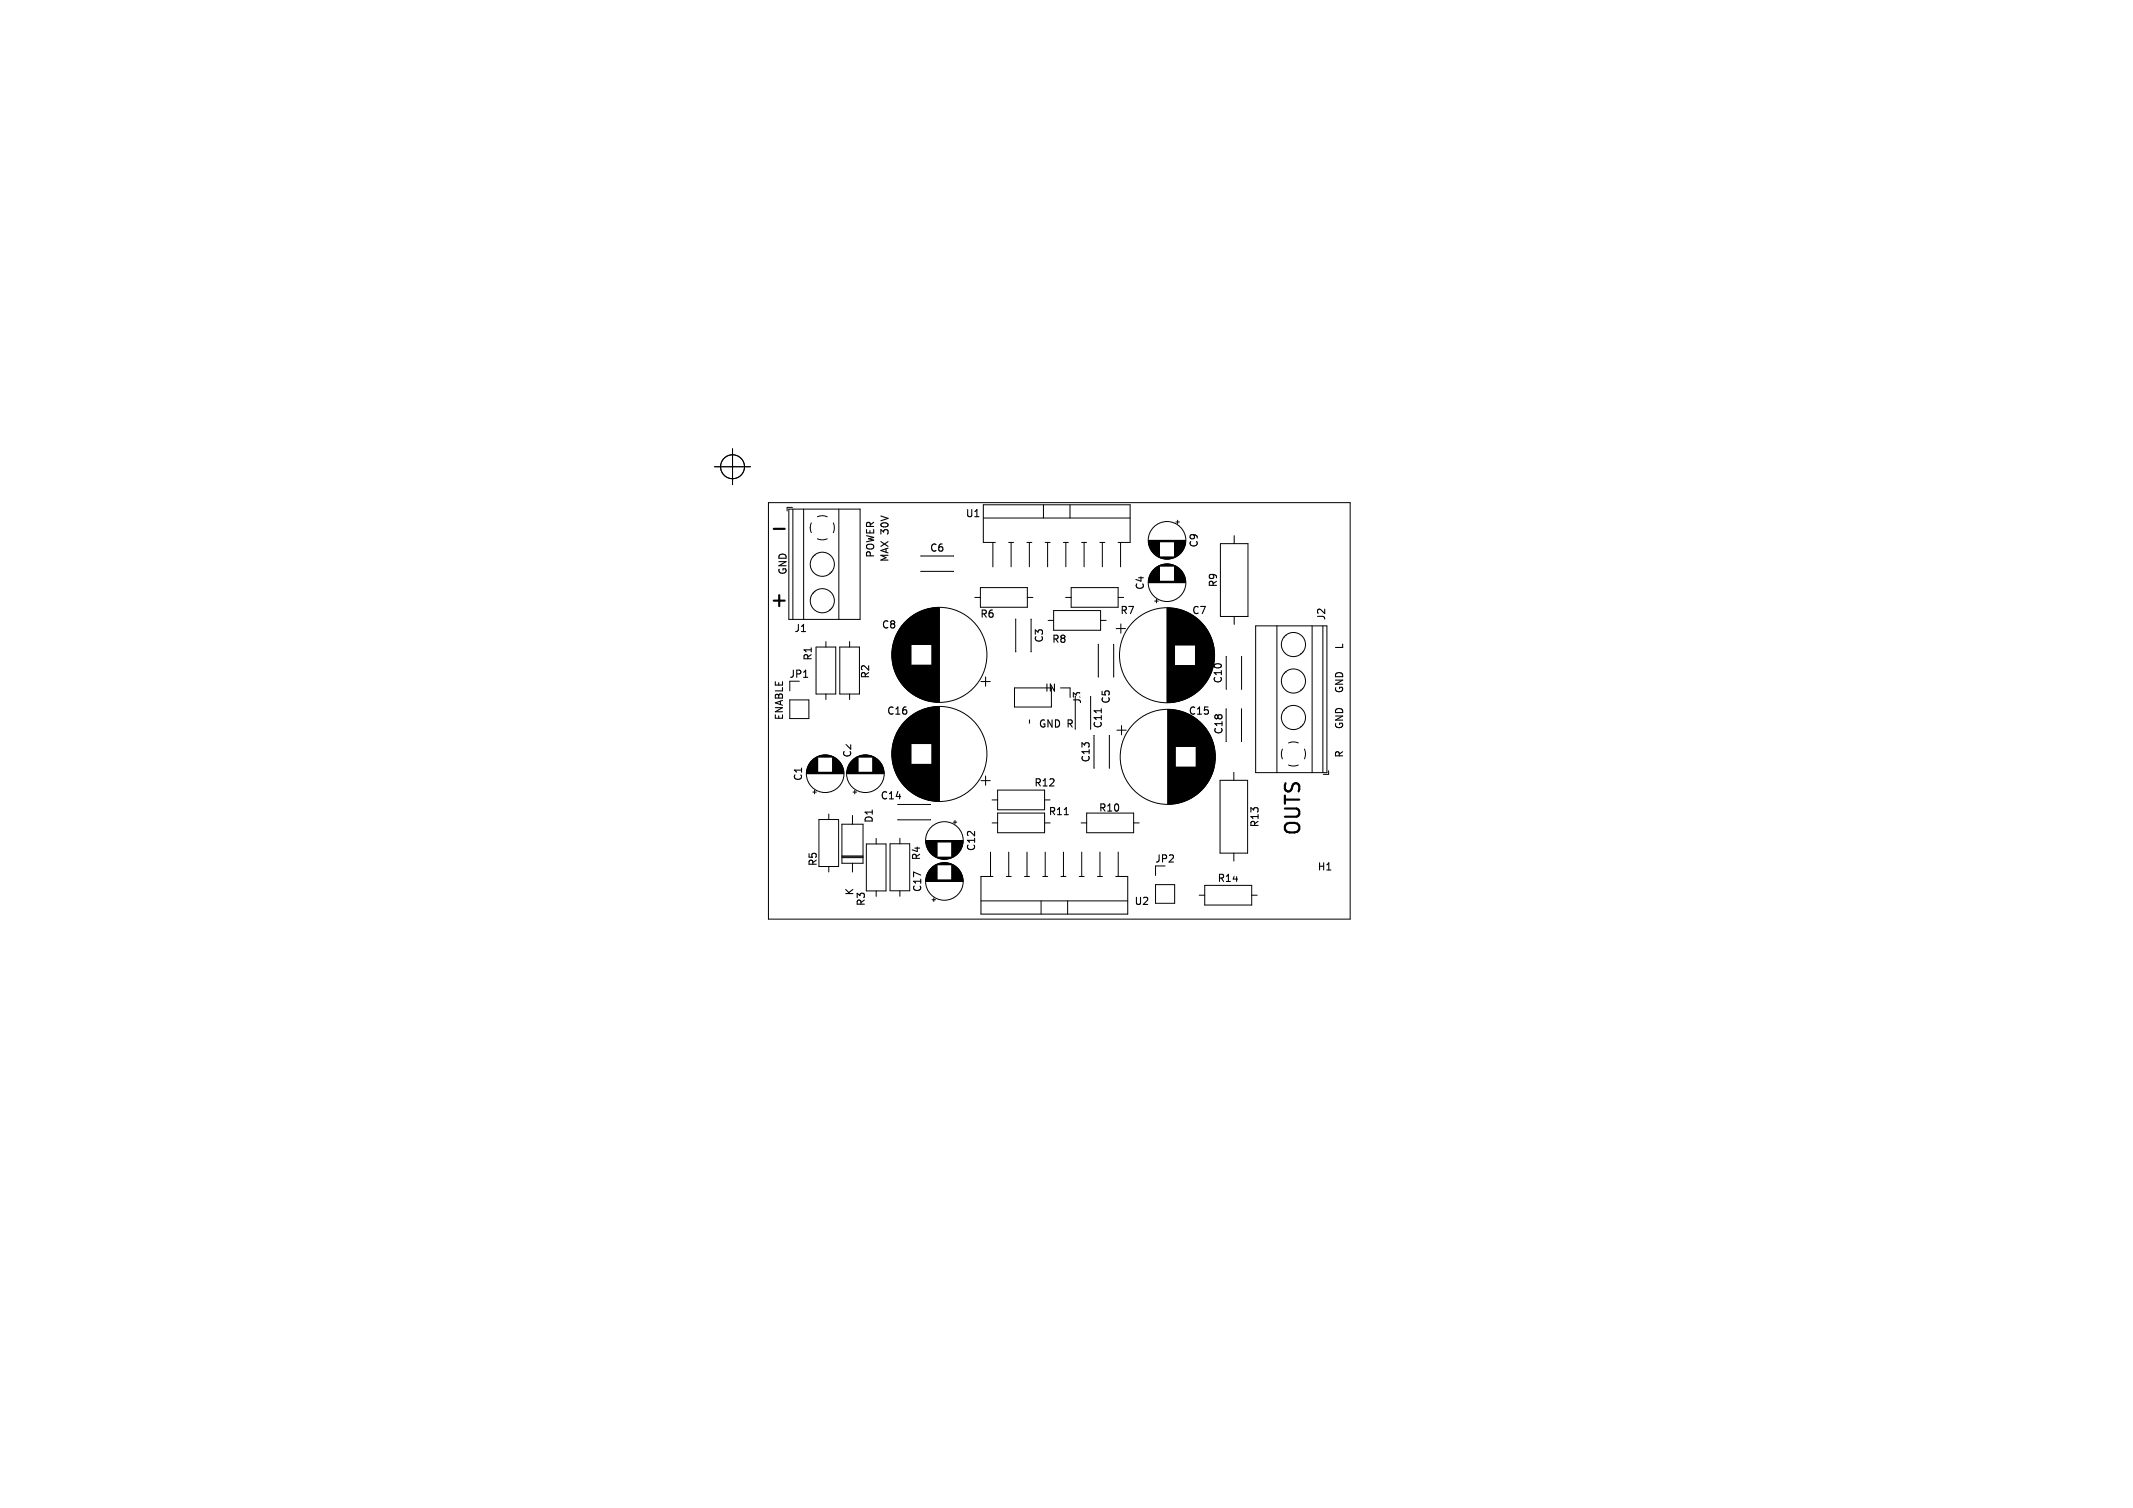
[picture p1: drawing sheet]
<svg xmlns="http://www.w3.org/2000/svg" width="297mm" height="210mm" viewBox="0 0 297 210" stroke-linecap="round" stroke-linejoin="round" font-family="sans-serif">
<defs><g id="words">
<g font-size="2.8">
<text x="107" y="85">+</text>
<text x="181.4" y="116.6" transform="rotate(-90 181.4 116.6)">OUTS</text>
</g>
<g font-size="1.4">
<text x="121.9" y="77.8" transform="rotate(-90 121.9 77.8)">POWER</text>
<text x="129.4" y="77">C6</text>
<text x="134.4" y="72.2">U1</text>
<text x="167" y="76.4" transform="rotate(-90 167 76.4)">C9</text>
<text x="109.7" y="80.1" transform="rotate(-90 109.7 80.1)">GND</text>
<text x="123.9" y="78.4" transform="rotate(-90 123.9 78.4)">MAX 30V</text>
<text x="159.5" y="82.3" transform="rotate(-90 159.5 82.3)">C4</text>
<text x="169.7" y="81.9" transform="rotate(-90 169.7 81.9)">R9</text>
<text x="110.5" y="88.2">J1</text>
<text x="122.7" y="87.7">C8</text>
<text x="136.4" y="86.2">R6</text>
<text x="145.4" y="89.6" transform="rotate(-90 145.4 89.6)">C3</text>
<text x="146.4" y="89.7">R8</text>
<text x="155.9" y="85.7">R7</text>
<text x="165.9" y="85.7">C7</text>
<text x="184.7" y="86.5" transform="rotate(-90 184.7 86.5)">J2</text>
<text x="109.8" y="94.6">JP1</text>
<text x="113.2" y="92.1" transform="rotate(-90 113.2 92.1)">R1</text>
<text x="121.2" y="94.6" transform="rotate(-90 121.2 94.6)">R2</text>
<text x="170.3" y="95.3" transform="rotate(-90 170.3 95.3)">C10</text>
<text x="187.2" y="90.5" transform="rotate(-90 187.2 90.5)">L</text>
<text x="109.2" y="100.4" transform="rotate(-90 109.2 100.4)">ENABLE</text>
<text x="123.4" y="99.7">C16</text>
<text x="144.8" y="101.5">GND R</text>
<text x="145.4" y="96.5">IN</text>
<text x="153.6" y="101.5" transform="rotate(-90 153.6 101.5)">C11</text>
<text x="154.7" y="98.1" transform="rotate(-90 154.7 98.1)">C5</text>
<text x="165.4" y="99.7">C15</text>
<text x="187.2" y="101.6" transform="rotate(-90 187.2 101.6)">GND</text>
<text x="187.2" y="96.6" transform="rotate(-90 187.2 96.6)">GND</text>
<text x="118.7" y="105.6" transform="rotate(-90 118.7 105.6)">C2</text>
<text x="151.9" y="106.3" transform="rotate(-90 151.9 106.3)">C13</text>
<text x="170.4" y="102.4" transform="rotate(-90 170.4 102.4)">C18</text>
<text x="187.2" y="105.6" transform="rotate(-90 187.2 105.6)">R</text>
<text x="111.9" y="108.9" transform="rotate(-90 111.9 108.9)">C1</text>
<text x="122.5" y="111.5">C14</text>
<text x="143.9" y="109.7">R12</text>
<text x="145.9" y="113.7">R11</text>
<text x="152.9" y="113.2">R10</text>
<text x="121.7" y="114.7" transform="rotate(-90 121.7 114.7)">D1</text>
<text x="128.3" y="119.9" transform="rotate(-90 128.3 119.9)">R4</text>
<text x="136" y="118.6" transform="rotate(-90 136 118.6)">C12</text>
<text x="175.4" y="115.3" transform="rotate(-90 175.4 115.3)">R13</text>
<text x="113.9" y="120.7" transform="rotate(-90 113.9 120.7)">R5</text>
<text x="119" y="124.8" transform="rotate(-90 119 124.8)">K</text>
<text x="128.5" y="124.3" transform="rotate(-90 128.5 124.3)">C17</text>
<text x="160.7" y="120.3">JP2</text>
<text x="169.4" y="123">R14</text>
<text x="183.4" y="121.4">H1</text>
<text x="120.6" y="126.3" transform="rotate(-90 120.6 126.3)">R3</text>
<text x="157.9" y="126.2">U2</text>
</g>
<g font-size="1.4" fill="#fff">
<text x="143" y="101.5">L</text>
<text x="150.7" y="98.1" transform="rotate(-90 150.7 98.1)">J3</text>
</g>
</g></defs>
<path d="M107.7 73.6h1.6" fill="none" stroke="#000" stroke-width=".3"/>
<path d="M111.9 94.3h.6M153.3 98.7v.6M148.2 113.5h.6" fill="none" stroke="#000" stroke-width=".15"/>
<g fill="none" stroke="#000" stroke-width=".14">
<path d="M99.5 65h5M102 62.5v5M107 70h81v58h-81zM109.8 70.9h10v15.4h-10zM110.3 70.7h-.7v.5M110.4 70.9v15.4M111.9 70.9v15.4M112.8 73.5l.2 .7M113 72.8l-.2 .7M113.2 77.5h.1M113.4 77.3l.1 .1M113.8 75l.6 .2 .8-.2"/>
<path d="M113.8 72l.8-.2 .6 .2M115.5 79.8l.1 .1M115.7 79.6l.1 .1M116 72.8l.2 .8-.2 .6M116.8 70.9v15.4M128.2 79.6h4.6M128.2 77.4h4.6M136.9 72.1h20.5M138.2 75.5v3.5M138.6 75.5h-1.7v-5.2h20.5v5.2h-1.7M140.4 75.5h.7M140.8 75.5v3.4"/>
<path d="M143 75.5h.7M143.3 75.5v3.4M145.3 70.3v1.8M145.5 75.5h.7M145.9 75.5v3.4M148.1 75.5h.7M148.4 75.5v3.4M149 70.3v1.8M150.6 75.5h.7M150.9 75.5v3.4M153.1 75.5h.7M153.5 75.5v3.4"/>
<path d="M156 75.5v3.4M159.9 75.3h5.2M159.9 75.4h5.2M159.9 75.5h1.6M159.9 75.6h1.6M159.9 75.7h1.6M160 75.7h1.5M160 75.8h1.5M160 75.9h1.5M160 76h1.5M160 76.1h1.5M160.1 76.1h1.4"/>
<path d="M160.1 76.2h1.4M160.1 76.3h1.4M160.2 76.3h1.3M160.2 76.4h1.3M160.2 80h1.3M160.2 79.9h1.3M160.2 76.5h1.3M160.3 79.9h1.2M160.3 76.5h1.2M160.3 79.8h1.2M160.3 76.6h1.2M160.3 79.7h1.2"/>
<path d="M160.3 76.7h1.2M160.4 79.7h1.1M160.4 76.7h1.1M160.4 79.6h1.1M160.4 76.8h1.1M160.5 79.5h1M160.5 76.9h1M160.6 79.4h.9M160.6 77h.9M160.6 79.3h.9M160.6 77.1h.9M160.7 79.3h.8"/>
<path d="M160.7 77.1h.8M160.8 79.2h.7M160.8 77.2h.7M160.8 79.1h.7M160.8 77.3h.7M160.9 79.1h.6M160.9 77.3h.6M161 79h.5M161 77.4h.5M161.1 79h.4M161.1 77.4h.4M161.1 78.9h.4"/>
<path d="M161.1 77.5h.4M161.2 78.9h.3M161.2 77.5h.3M161.3 78.8h2.4M161.3 77.6h2.4M161.4 78.8h2.2M161.4 77.6h2.2M161.5 78.7h2M161.5 77.7h2M161.6 78.7h1.8M161.6 77.7h1.8M161.7 78.7h1.6"/>
<path d="M161.7 77.7h1.6M161.8 78.6h1.4M161.8 77.8h1.4M162 78.6h1M162 77.8h1M162.2 78.5h.6M162.2 77.9h.6M163.5 80h1.3M163.5 79.9h1.3M163.5 79.9h1.2M163.5 79.8h1.2M163.5 79.7h1.2"/>
<path d="M163.5 79.7h1.1M163.5 79.6h1.1M163.5 79.5h1M163.5 79.4h.9M163.5 79.3h.9M163.5 79.3h.8M163.5 79.2h.7M163.5 79.1h.7M163.5 79.1h.6M163.5 79h.5M163.5 79h.4M163.5 78.9h.4"/>
<path d="M163.5 78.9h.3M163.5 77.4h.4M163.5 75.5h1.6M163.5 75.6h1.6M163.5 75.7h1.5M163.5 75.8h1.5M163.5 75.9h1.5M163.5 76h1.5M163.5 76.1h1.5M163.5 76.1h1.4M163.5 76.2h1.4M163.5 76.3h1.4"/>
<path d="M163.5 76.3h1.3M163.5 76.4h1.3M163.5 76.5h1.3M163.5 76.5h1.2M163.5 76.6h1.2M163.5 76.7h1.2M163.5 76.7h1.1M163.5 76.8h1.1M163.5 76.9h1M163.5 77h.9M163.5 77.1h.9M163.5 77.1h.8"/>
<path d="M163.5 77.2h.7M163.5 77.3h.7M163.5 77.3h.6M163.5 77.4h.5M163.5 77.5h.4M163.5 77.5h.3M163.7 72.7h.5M164 72.4v.5M169.9 75.7h3.9v10.1h-3.9zM171.9 74.6v1.1M110 94.9v1.3M110 97.5h2.6v2.6h-2.6z"/>
<path d="M113.2 82.6h.1M113.4 82.4h.1M113.6 90.1h2.8v6.6h-2.8zM115 89.3v.8M115 96.7v.7M115.5 84.9h.1M115.7 84.7h.1M116.9 90.1h2.8v6.6h-2.8zM118.3 89.3v.8M118.3 96.7v.7M124.2 90.7v1M124.2 90.4v1.7"/>
<path d="M124.3 90.1v2.2M124.3 89.9v2.6M124.4 89.7v3M124.4 89.5v3.4M124.4 89.4v3.6M124.5 89.3v3.8M124.5 89.1v4.2M124.6 89v4.4M124.6 88.9v4.6M124.6 88.8v4.8M124.7 88.7v5M124.7 88.6v5.2"/>
<path d="M124.8 88.5v5.4M124.8 88.4v5.6M124.9 88.3v5.8M124.9 88.2v6M125 88.1v6.2M125 88v6.4M125.1 87.9v6.6M125.1 87.8v6.8M125.2 87.8v6.8M125.2 87.7v7M125.2 87.6v7.2M125.3 87.6v7.2"/>
<path d="M125.3 87.5v7.4M125.4 87.5v7.4M125.4 87.4v7.6M125.5 87.3v7.8M125.5 87.2v8M125.6 87.2v8M125.6 87.1v8.2M125.7 87v8.4M125.8 86.9v8.6M125.9 86.8v8.8M126 86.7v9M126 86.6v9.2"/>
<path d="M126.1 86.6v9.2M126.2 86.5v9.4M126.2 86.4v9.6M126.3 86.4v9.6M126.4 86.3v9.8M126.5 86.2v10M126.5 100v10M126.6 86.2v10M126.6 100v10M126.6 86.1v10.2M126.6 99.9v10.2M126.7 86.1v10.2"/>
<path d="M126.7 99.9v10.2M126.7 86v10.4M126.7 99.8v10.4M126.8 86v10.4M126.8 99.8v10.4M126.8 85.9v10.6M126.8 99.7v10.6M126.9 85.9v3.9M126.9 92.6v3.9M126.9 99.7v3.9M127 85.8v4M127 92.6v4"/>
<path d="M127 99.6v4M127.1 85.8v4M127.1 92.6v4M127.1 99.6v4M127.1 85.7v4.1M127.1 92.6v4.1M127.1 99.5v4.1M127.2 85.7v4.1M127.2 92.6v4.1M127.2 99.5v4.1M127.3 85.6v4.2M127.3 92.6v4.2"/>
<path d="M127.3 99.4v4.2M127.4 85.6v4.2M127.4 92.6v4.2M127.4 99.4v4.2M127.4 85.5v4.3M127.4 92.6v4.3M127.4 99.3v4.3M127.5 85.5v4.3M127.5 92.6v4.3M127.5 99.3v4.3M127.6 85.5v4.3M127.6 92.6v4.3"/>
<path d="M127.6 99.3v4.3M127.6 85.4v4.4M127.6 92.6v4.4M127.6 99.2v4.4M127.7 85.4v4.4M127.7 92.6v4.4M127.7 99.2v4.4M127.8 85.4v4.4M127.8 92.6v4.4M127.8 99.2v4.4M127.8 85.3v4.5M127.8 92.6v4.5"/>
<path d="M127.8 99.1v4.5M127.9 85.3v4.5M127.9 92.6v4.5M127.9 99.1v4.5M128 85.3v4.5M128 92.6v4.5M128 99.1v4.5M128 85.2v4.6M128 92.6v4.6M128 99v4.6M128.1 85.2v4.6M128.1 92.6v4.6"/>
<path d="M128.1 99v4.6M128.2 85.2v4.6M128.2 92.6v4.6M128.2 99v4.6M128.2 85.1v4.7M128.2 92.6v4.7M128.2 98.9v4.7M128.3 85.1v4.7M128.3 92.6v4.7M128.3 98.9v4.7M128.4 85.1v4.7M128.4 92.6v4.7"/>
<path d="M128.4 98.9v4.7M128.5 85v4.8M128.5 92.6v4.8M128.5 98.8v4.8M128.6 85v4.8M128.6 92.6v4.8M128.6 98.8v4.8M128.7 85v4.8M128.7 92.6v4.8M128.7 98.8v4.8M128.8 84.9v4.9M128.8 92.6v4.9"/>
<path d="M128.8 98.7v4.9M128.9 84.9v4.9M128.9 92.6v4.9M128.9 98.7v4.9M129 84.9v4.9M129 92.6v4.9M129 98.7v4.9M129.1 84.8v5M129.1 92.6v5M129.1 98.6v5M129.2 84.8v5M129.2 92.6v5"/>
<path d="M129.2 98.6v5M129.3 84.8v5M129.3 92.6v5M129.3 98.6v5M129.4 84.8v5M129.4 92.6v5M129.4 98.6v5M129.5 84.8v5M129.5 92.6v5M129.5 98.6v5M129.5 84.7v5.1M129.5 92.6v5.1"/>
<path d="M129.5 98.5v5.1M129.6 84.7v5.1M129.6 92.6v5.1M129.6 98.5v5.1M129.7 84.7v5.1M129.7 92.6v5.1M129.7 98.5v5.1M129.8 84.7v13M129.8 98.5v13M129.9 84.7v13M129.9 98.5v13M130 84.7v13"/>
<path d="M130 98.5v13M130.1 84.7v13M130.1 98.5v13M130.2 84.7v13M130.2 98.5v13M130.2 84.6v13.2M130.2 98.4v13.2M130.3 84.6v13.2M130.3 98.4v13.2M130.4 84.6v13.2M130.4 98.4v13.2M130.5 84.6v13.2"/>
<path d="M130.5 98.4v13.2M130.6 84.6v13.2M130.6 98.4v13.2M130.7 84.6v13.2M130.7 98.4v13.2M130.8 84.6v13.2M130.8 98.4v13.2M135.7 83.2h.8M136.5 81.8h6.5v2.8h-6.5zM136.6 94.9h1.3M137.2 94.3v1.3M141.3 95.8h5.1v2.7h-5.1z"/>
<path d="M141.4 86.2h.1M141.4 86.2v4.6M141.4 90.8h.1M143 83.2h.8M143.6 86.2h.1M143.6 90.8h.1M143.6 86.2v4.6M145.9 86.4h.8M146.7 85h6.5v2.8h-6.5zM147.7 95.8h1.3v1.3M148.4 83.2h.8M149.2 81.8h6.5v2.8h-6.5z"/>
<path d="M149.7 97v4.5M151.8 97h.1M151.9 97v4.5M152.9 89.7v4.6M153.2 86.4h.8M155.1 89.7v4.6M155.4 87.5h1.3M155.7 83.2h.8M156.1 86.9v1.3M159.9 81.1h5.2M159.9 81h5.2M159.9 80.9h1.6"/>
<path d="M159.9 80.8h1.6M159.9 80.7h1.6M160 80.7h1.5M160 80.6h1.5M160 80.5h1.5M160 80.4h1.5M160 80.3h1.5M160.1 80.3h1.4M160.1 80.2h1.4M160.1 80.1h1.4M160.2 80.1h1.3M160.8 83.7h.5"/>
<path d="M161 83.5v.5M162.5 84.7v13.1M162.6 84.7v13.1M162.6 98.8v13.2M162.7 84.7v13.1M162.7 98.8v13.2M162.8 98.8v13.2M162.8 84.7v13.1M162.9 84.7v13.1M162.9 98.8v13.2M163 98.8v13.2M163 84.7v13.1"/>
<path d="M163.1 84.7v13.1M163.1 98.8v13.2M163.2 98.8v13.2M163.2 84.7v13.1M163.2 98.9v13M163.3 84.7v13.1M163.3 98.9v13M163.4 98.9v13M163.4 84.7v13.1M163.5 84.7v13.1M163.5 98.9v13M163.5 80.9h1.6"/>
<path d="M163.5 80.8h1.6M163.5 80.7h1.5M163.5 80.6h1.5M163.5 80.5h1.5M163.5 80.4h1.5M163.5 80.3h1.5M163.5 80.3h1.4M163.5 80.2h1.4M163.5 80.1h1.4M163.5 80.1h1.3M163.5 84.8v12.9M163.6 98.9v13"/>
<path d="M163.6 84.8v5M163.6 92.7v5M163.7 84.8v5M163.7 92.7v5M163.7 98.9v5.1M163.8 98.9v5.1M163.8 84.8v5M163.8 92.7v5M163.9 84.8v5M163.9 92.7v5M163.9 98.9v5.1M163.9 99v5"/>
<path d="M164 99v5M164 84.8v5M164 92.7v5M164.1 84.9v4.9M164.1 92.7v4.9M164.1 99v5M164.2 99v5M164.2 84.9v4.9M164.2 92.7v4.9M164.3 84.9v4.9M164.3 92.7v4.9M164.3 99v5"/>
<path d="M164.4 99.1v4.9M164.4 84.9v4.9M164.4 92.7v4.9M164.4 85v4.8M164.4 92.7v4.8M164.5 85v4.8M164.5 92.7v4.8M164.5 99.1v4.9M164.6 99.1v4.9M164.6 85v4.8M164.6 92.7v4.8M164.7 85v4.8"/>
<path d="M164.7 92.7v4.8M164.7 99.2v4.8M164.7 85.1v4.7M164.7 92.7v4.7M164.8 99.2v4.8M164.8 85.1v4.7M164.8 92.7v4.7M164.9 85.1v4.7M164.9 92.7v4.7M164.9 99.2v4.8M165 99.3v4.7M165 85.2v4.6"/>
<path d="M165 92.7v4.6M165.1 85.2v4.6M165.1 92.7v4.6M165.1 99.3v4.7M165.2 99.3v4.7M165.2 85.2v4.6M165.2 92.7v4.6M165.2 99.4v4.6M165.2 85.3v4.5M165.2 92.7v4.5M165.3 85.3v4.5M165.3 92.7v4.5"/>
<path d="M165.3 99.4v4.6M165.4 99.4v4.6M165.4 85.3v4.5M165.4 92.7v4.5M165.4 99.5v4.5M165.5 85.4v4.4M165.5 92.7v4.4M165.5 99.5v4.5M165.6 99.5v4.5M165.6 85.4v4.4M165.6 92.7v4.4M165.6 85.5v4.3"/>
<path d="M165.6 92.7v4.3M165.6 99.6v4.4M165.7 85.5v4.3M165.7 92.7v4.3M165.7 99.6v4.4M165.8 99.6v4.4M165.8 85.5v4.3M165.8 92.7v4.3M165.8 85.6v4.2M165.8 92.7v4.2M165.8 99.7v4.3M165.9 85.6v4.2"/>
<path d="M165.9 92.7v4.2M165.9 99.7v4.3M166 99.7v4.3M166 85.7v4.1M166 92.7v4.1M166 99.8v4.2M166.1 85.7v4.1M166.1 92.7v4.1M166.1 99.8v4.2M166.1 85.8v4M166.1 92.7v4M166.2 99.9v4.1"/>
<path d="M166.2 85.8v4M166.2 92.7v4M166.3 85.8v4M166.3 92.7v4M166.3 99.9v4.1M166.3 85.9v3.9M166.3 92.7v3.9M166.3 100v4M166.4 100v4M166.4 85.9v3.9M166.4 92.7v3.9M166.4 86v3.8"/>
<path d="M166.4 92.7v3.8M166.5 86v10.5M166.6 86.1v10.3M166.7 86.1v10.3M166.7 86.2v10.1M166.8 86.2v10.1M166.8 86.3v9.9M166.9 86.3v9.9M166.9 86.4v9.7M167 86.4v9.7M167 86.5v9.5M167.1 86.5v9.5"/>
<path d="M167.1 86.6v9.3M167.2 86.6v9.3M167.3 86.7v9.1M167.3 86.8v8.9M167.4 86.8v8.9M167.4 86.9v8.7M167.5 86.9v8.7M167.5 87v8.5M167.6 87v8.5M167.6 87.1v8.3M167.7 87.1v8.3M167.7 87.2v8.1"/>
<path d="M167.8 87.3v7.9M167.8 87.4v7.7M167.9 87.4v7.7M167.9 87.5v7.5M168 87.6v7.3M168.1 87.7v7.1M168.1 87.8v6.9M168.2 87.9v6.7M168.2 88v6.5M168.3 88v6.5M168.3 88.1v6.3M168.3 88.2v6.1"/>
<path d="M168.4 88.2v6.1M168.4 88.3v5.9M168.5 88.4v5.7M168.5 88.5v5.5M168.5 88.6v5.3M168.6 88.7v5.1M168.6 88.8v4.9M168.7 88.9v4.7M168.7 89v4.5M168.7 89.1v4.3M168.8 89.2v4.1M168.8 89.3v3.9"/>
<path d="M168.9 89.5v3.5M168.9 89.6v3.3M168.9 89.8v2.9M169 89.9v2.7M169 90.1v2.3M169.1 90.4v1.7M169.1 90.8v.9M170.7 98.7v4.6M170.7 98.7h.1M170.7 96h.1M170.7 91.4v4.6M170.7 91.4h.1"/>
<path d="M171.9 85.8v1.2M172.9 98.7h.1M172.9 96h.1M172.9 91.4h.1M172.9 98.7v4.6M172.9 91.4v4.6M174.8 87.2h10v20.4h-10zM177.8 87.2v20.4M178.8 98.8l.1 .1M178.8 93.8h.1M178.8 88.7h.1M179 98.6l.1 .1"/>
<path d="M179 93.6h.1M179 88.5h.1M181.1 96.1h.1M181.1 91h.1M181.3 95.9h.1M181.3 90.8h.1M182.7 87.2v20.4M184.2 87.2v20.4M112.3 107.8h5.2M112.3 107.7h5.2M112.3 107.6h5.2M112.3 107.5h5.2"/>
<path d="M112.3 107.5h1.6M112.3 107.4h1.6M112.4 107.4h1.5M112.4 107.3h1.5M112.4 107.2h1.5M112.4 107.1h1.5M112.4 107h1.5M112.4 106.9h1.5M112.5 106.9h1.4M112.5 106.8h1.4M112.5 106.7h1.4M112.6 106.7h1.3"/>
<path d="M112.6 106.6h1.3M112.6 106.5h1.3M112.7 106.5h1.2M112.7 106.4h1.2M112.7 106.3h1.2M112.8 106.3h1.1M112.8 106.2h1.1M112.9 106.1h1M113 106h.9M113 105.9h.9M113.1 105.9h.8M113.2 105.8h.7"/>
<path d="M113.2 110.3h.5M113.2 105.7h.7M113.3 105.7h.6M113.4 105.6h.5M113.4 110.1v.5M113.5 105.6h.4M113.5 105.5h.4M113.6 105.5h.3M113.7 105.4h2.4M113.8 105.4h2.2M113.9 105.3h2M114 105.3h1.8"/>
<path d="M114 114.1h2.8v6.6h-2.8zM114.1 105.3h1.6M114.2 105.2h1.4M114.4 105.2h1M114.6 105.1h.6M115.4 113.4v.7M115.9 107.5h1.6M115.9 107.4h1.6M115.9 107.3h1.5M115.9 107.2h1.5M115.9 107.1h1.5M115.9 107h1.5"/>
<path d="M115.9 106.9h1.5M115.9 106.9h1.4M115.9 106.8h1.4M115.9 106.7h1.4M115.9 106.7h1.3M115.9 106.6h1.3M115.9 106.5h1.3M115.9 106.5h1.2M115.9 106.4h1.2M115.9 106.3h1.2M115.9 106.3h1.1M115.9 106.2h1.1"/>
<path d="M115.9 106.1h1M115.9 106h.9M115.9 105.9h.9M115.9 105.9h.8M115.9 105.8h.7M115.9 105.7h.7M115.9 105.7h.6M115.9 105.6h.5M115.9 105.6h.4M115.9 105.5h.4M115.9 105.5h.3M117.2 119.3h3"/>
<path d="M117.2 119.4h3M117.2 114.8h3v5.4h-3zM117.2 119.2h3M117.9 107.8h5.2M117.9 107.7h5.2M117.9 107.6h5.2M117.9 107.5h5.2M117.9 107.5h1.6M117.9 107.4h1.6M118 107.3h1.5M118 107.2h1.5M118 107.1h1.5"/>
<path d="M118 107h1.5M118 106.9h1.5M118.1 106.9h1.4M118.1 106.8h1.4M118.1 106.7h1.4M118.2 106.7h1.3M118.2 106.6h1.3M118.2 106.5h1.3M118.3 106.5h1.2M118.3 106.4h1.2M118.3 106.3h1.2M118.4 106.3h1.1"/>
<path d="M118.4 106.2h1.1M118.5 106.1h1M118.6 106h.9M118.6 105.9h.9M118.7 105.9h.8M118.7 113.6v1.2M118.8 105.8h.7M118.8 110.3h.5M118.8 105.7h.7M118.9 105.7h.6M119 105.6h.5M119 110.1v.5"/>
<path d="M119.1 105.6h.4M119.1 105.5h.4M119.2 105.5h.3M119.3 105.4h2.4M119.4 105.4h2.2M119.5 105.3h2M119.6 105.3h1.8M119.7 105.3h1.6M119.8 105.2h1.4M120 105.2h1M120.2 105.1h.6M120.6 117.5h2.8v6.6h-2.8z"/>
<path d="M121.5 107.5h1.6M121.5 107.4h1.6M121.5 107.3h1.5M121.5 107.2h1.5M121.5 107.1h1.5M121.5 107h1.5M121.5 106.9h1.5M121.5 106.9h1.4M121.5 106.8h1.4M121.5 106.7h1.4M121.5 106.7h1.3M121.5 106.6h1.3"/>
<path d="M121.5 106.5h1.3M121.5 106.5h1.2M121.5 106.4h1.2M121.5 106.3h1.2M121.5 106.3h1.1M121.5 106.2h1.1M121.5 106.1h1M121.5 106h.9M121.5 105.9h.9M121.5 105.9h.8M121.5 105.8h.7M121.5 105.7h.7"/>
<path d="M121.5 105.7h.6M121.5 105.6h.5M121.5 105.6h.4M121.5 105.5h.4M121.5 105.5h.3M122 116.8v.7M123.9 117.5h2.8v6.6h-2.8zM124.2 104.5v1M124.2 104.1v1.7M124.3 103.9v2.2M124.3 103.7v2.6M124.4 103.5v3"/>
<path d="M124.4 103.3v3.4M124.4 103.2v3.6M124.5 103.1v3.8M124.5 102.9v4.2M124.6 102.8v4.4M124.6 102.7v4.6M124.6 102.6v4.8M124.7 102.5v5M124.7 102.4v5.2M124.8 102.3v5.4M124.8 102.2v5.6M124.9 102.1v5.8"/>
<path d="M124.9 102v6M125 101.9v6.2M125 101.8v6.4M125 112h4.6M125 114.2h4.6M125.1 101.7v6.6M125.1 101.6v6.8M125.2 101.6v6.8M125.2 101.5v7M125.2 101.4v7.2M125.3 101.4v7.2M125.3 116.7v.8"/>
<path d="M125.3 101.3v7.4M125.4 101.3v7.4M125.4 101.2v7.6M125.5 101.1v7.8M125.5 101v8M125.6 101v8M125.6 100.9v8.2M125.7 100.8v8.4M125.8 100.7v8.6M125.9 100.6v8.8M126 100.5v9M126 100.4v9.2"/>
<path d="M126.1 100.4v9.2M126.2 100.3v9.4M126.2 100.2v9.6M126.3 100.2v9.6M126.4 100.1v9.8M126.9 106.4v3.9M127 106.4v4M127.1 106.4v4M127.1 106.4v4.1M127.2 106.4v4.1M127.3 106.4v4.2M127.4 106.4v4.2"/>
<path d="M127.4 106.4v4.3M127.5 106.4v4.3M127.6 106.4v4.3M127.6 106.4v4.4M127.7 106.4v4.4M127.8 106.4v4.4M127.8 106.4v4.5M127.9 106.4v4.5M128 106.4v4.5M128 106.4v4.6M128.1 106.4v4.6M128.2 106.4v4.6"/>
<path d="M128.2 106.4v4.7M128.3 106.4v4.7M128.4 106.4v4.7M128.5 106.4v4.8M128.6 106.4v4.8M128.7 106.4v4.8M128.8 106.4v4.9M128.9 106.4v4.9M128.9 117.1h5.2M128.9 117.2h5.2M128.9 117.3h1.6M128.9 117.4h1.6"/>
<path d="M128.9 117.5h1.6M129 117.5h1.5M129 106.4v4.9M129 117.6h1.5M129 117.7h1.5M129 117.8h1.5M129 117.9h1.5M129.1 117.9h1.4M129.1 106.4v5M129.1 118h1.4M129.1 118.1h1.4M129.2 118.1h1.3"/>
<path d="M129.2 106.4v5M129.2 118.2h1.3M129.2 118.3h1.3M129.3 118.3h1.2M129.3 118.4h1.2M129.3 106.4v5M129.3 118.5h1.2M129.4 118.5h1.1M129.4 106.4v5M129.4 118.6h1.1M129.5 118.7h1M129.5 106.4v5"/>
<path d="M129.5 106.4v5.1M129.6 106.4v5.1M129.6 118.8h.9M129.6 118.9h.9M129.7 118.9h.8M129.7 106.4v5.1M129.8 119h.7M129.8 119.1h.7M129.9 119.1h.6M130 119.2h.5M130.1 119.2h.4M130.1 119.3h.4"/>
<path d="M130.2 119.3h.3M130.3 119.4h2.4M130.4 119.4h2.2M130.5 119.5h2M130.6 119.5h1.8M130.7 119.5h1.6M130.8 119.6h1.4M131 119.6h1M131.2 119.7h.6M132.5 117.3h1.6M132.5 117.4h1.6M132.5 117.5h1.6"/>
<path d="M132.5 117.5h1.5M132.5 117.6h1.5M132.5 117.7h1.5M132.5 117.8h1.5M132.5 117.9h1.5M132.5 117.9h1.4M132.5 118h1.4M132.5 118.1h1.4M132.5 118.1h1.3M132.5 118.2h1.3M132.5 118.3h1.3M132.5 118.3h1.2"/>
<path d="M132.5 118.4h1.2M132.5 118.5h1.2M132.5 118.5h1.1M132.5 118.6h1.1M132.5 118.7h1M132.5 118.8h.9M132.5 118.9h.9M132.5 118.9h.8M132.5 119h.7M132.5 119.1h.7M132.5 119.1h.6M132.5 119.2h.5"/>
<path d="M132.5 119.2h.4M132.5 119.3h.4M132.5 119.3h.3M132.7 114.5h.5M133 114.2v.5M136.6 108.7h1.3M137.2 108.1v1.3M137.9 118.7v3.4M138.1 114.6h.8M138.1 111.4h.8M138.9 113.2h6.6v2.8h-6.6zM138.9 110h6.6v2.8h-6.6z"/>
<path d="M140.5 118.7v3.4M143 118.7v3.4M145.5 114.6h.7M145.5 111.4h.7M145.5 118.7v3.4M148.1 118.7v3.4M150.5 114.6h.8M150.6 118.7v3.4M151.3 113.2h6.6v2.8h-6.6zM151.8 101.5h.1M152.3 107h.1M152.3 102.4v4.6"/>
<path d="M152.3 102.4h.1M153.2 118.7v3.4M154.5 107h.1M154.5 102.4h.1M154.5 102.4v4.6M155.5 101.7h1.3M155.7 118.7v3.4M156.2 101v1.3M157.9 114.6h.7M163.7 106.8v5.1M163.8 106.8v5.1M163.9 106.8v5.1"/>
<path d="M163.9 106.8v5M164 106.8v5M164.1 106.8v5M164.2 106.8v5M164.3 106.8v5M164.4 106.8v4.9M164.5 106.8v4.9M164.6 106.8v4.9M164.7 106.8v4.8M164.8 106.8v4.8M164.9 106.8v4.8M165 106.8v4.7"/>
<path d="M165.1 106.8v4.7M165.2 106.8v4.7M165.2 106.8v4.6M165.3 106.8v4.6M165.4 106.8v4.6M165.4 106.8v4.5M165.5 106.8v4.5M165.6 106.8v4.5M165.6 106.8v4.4M165.7 106.8v4.4M165.8 106.8v4.4M165.8 106.8v4.3"/>
<path d="M165.9 106.8v4.3M166 106.8v4.3M166 106.8v4.2M166.1 106.8v4.2M166.2 106.8v4.1M166.3 106.8v4.1M166.3 106.8v4M166.4 106.8v4M166.5 100.1v3.9M166.5 106.8v3.9M166.6 100.1v10.6M166.6 100.2v10.4"/>
<path d="M166.7 100.2v10.4M166.7 100.3v10.2M166.8 100.3v10.2M166.8 100.4v10M166.9 100.4v10M167 100.5v9.8M167.1 100.6v9.6M167.2 100.6v9.6M167.2 100.7v9.4M167.3 100.8v9.2M167.4 100.8v9.2M167.4 100.9v9"/>
<path d="M167.5 101v8.8M167.6 101.1v8.6M167.7 101.2v8.4M167.8 101.3v8.2M167.8 101.4v8M167.9 101.4v8M167.9 101.5v7.8M168 101.6v7.6M168 101.7v7.4M168.1 101.7v7.4M168.1 101.8v7.2M168.2 101.8v7.2"/>
<path d="M168.2 101.9v7M168.2 102v6.8M168.3 102v6.8M168.3 102.1v6.6M168.4 102.2v6.4M168.4 102.3v6.2M168.5 102.4v6M168.5 102.5v5.8M168.6 102.6v5.6M168.6 102.7v5.4M168.7 102.8v5.2M168.7 102.9v5"/>
<path d="M168.8 103v4.8M168.8 103.1v4.6M168.8 103.2v4.4M168.9 103.3v4.2M168.9 103.5v3.8M169 103.6v3.6M169 103.7v3.4M169 103.9v3M169.1 104.1v2.6M169.1 104.3v2.2M169.2 104.5v1.7M169.2 104.9v1"/>
<path d="M169.9 108.7h3.8v10.1h-3.8zM170.7 103.3h.1M171.8 107.6v1.1M171.8 118.8v1.1M172.9 103.3h.1M178.6 104.3l-.2 .6 .2 .8M179.4 106.5l.6 .2 .8-.2M179.4 103.5l.8-.2 .6 .2M181.1 101.1l.1 .1M181.3 101h.1M181.6 104.3l.2 .7-.2 .7M185 107.3v.5h-.7"/>
<path d="M115.4 120.7v.7M118.7 120.2v1.2M122 124.1v.7M125.3 124.1v.7M128.9 122.8h5.2M128.9 122.7h5.2M128.9 122.6h5.2M128.9 122.5h5.2M128.9 122.5h1.6M128.9 122.4h1.6M129 122.3h1.5M129 122.2h1.5"/>
<path d="M129 122.1h1.5M129 122h1.5M129 121.9h1.5M129.1 121.9h1.4M129.1 121.8h1.4M129.1 121.7h1.4M129.2 121.7h1.3M129.2 121.6h1.3M129.2 121.5h1.3M129.3 121.5h1.2M129.3 121.4h1.2M129.3 121.3h1.2"/>
<path d="M129.4 121.3h1.1M129.4 121.2h1.1M129.5 121.1h1M129.6 121h.9M129.6 120.9h.9M129.7 120.9h.8M129.8 120.8h.7M129.8 125.3h.5M129.8 120.7h.7M129.9 120.7h.6M130 120.6h.5M130 125.1v.5"/>
<path d="M130.1 120.6h.4M130.1 120.5h.4M130.2 120.5h.3M130.3 120.4h2.4M130.4 120.4h2.2M130.5 120.3h2M130.6 120.3h1.8M130.7 120.3h1.6M130.8 120.2h1.4M131 120.2h1M131.2 120.1h.6M132.5 122.5h1.6"/>
<path d="M132.5 122.4h1.6M132.5 122.3h1.5M132.5 122.2h1.5M132.5 122.1h1.5M132.5 122h1.5M132.5 121.9h1.5M132.5 121.9h1.4M132.5 121.8h1.4M132.5 121.7h1.4M132.5 121.7h1.3M132.5 121.6h1.3M132.5 121.5h1.3"/>
<path d="M132.5 121.5h1.2M132.5 121.4h1.2M132.5 121.3h1.2M132.5 121.3h1.1M132.5 121.2h1.1M132.5 121.1h1M132.5 121h.9M132.5 120.9h.9M132.5 120.9h.8M132.5 120.8h.7M132.5 120.7h.7M132.5 120.7h.6"/>
<path d="M132.5 120.6h.5M132.5 120.6h.4M132.5 120.5h.4M132.5 120.5h.3M136.6 125.5h20.4M138.3 122.1h-1.7v5.2h20.4v-5.2h-1.6M140.1 122.1h.7M142.7 122.1h.6M145 125.5v1.8M145.2 122.1h.7M147.7 122.1h.7M148.7 125.5v1.8"/>
<path d="M150.3 122.1h.7M152.8 122.1h.7M160.9 123.2h2.7v2.6h-2.7zM160.9 120.6v1.3M167 124.7h.7M167.7 123.3h6.6v2.7h-6.6zM174.3 124.7h.8"/>
<circle cx="102" cy="65" r="1.67"/>
<circle cx="114.5" cy="78.6" r="1.68"/>
<circle cx="162.5" cy="75.2" r="2.62"/>
<circle cx="114.5" cy="83.7" r="1.68"/>
<circle cx="130.8" cy="91.2" r="6.6"/>
<circle cx="162.5" cy="81.1" r="2.62"/>
<circle cx="162.5" cy="91.2" r="6.6"/>
<circle cx="180.1" cy="99.9" r="1.68"/>
<circle cx="180.1" cy="89.8" r="1.68"/>
<circle cx="180.1" cy="94.8" r="1.68"/>
<circle cx="114.9" cy="107.7" r="2.62"/>
<circle cx="120.5" cy="107.7" r="2.62"/>
<circle cx="130.8" cy="105" r="6.6"/>
<circle cx="131.5" cy="117" r="2.62"/>
<circle cx="162.6" cy="105.4" r="6.6"/>
<circle cx="131.5" cy="122.7" r="2.62"/>
</g>
<g fill="#fff" stroke="#fff" stroke-width=".14">
<circle cx="108.9" cy="104" r=".4"/>
<circle cx="117.4" cy="104" r=".4"/>
<circle cx="151.9" cy="88.9" r=".4"/>
<circle cx="151.9" cy="94.7" r=".4"/>
<circle cx="141.7" cy="101.2" r=".4"/>
<circle cx="141.7" cy="109" r=".4"/>
<circle cx="150" cy="94.7" r=".4"/>
<circle cx="150" cy="88.9" r=".4"/>
<circle cx="143.5" cy="109" r=".4"/>
<circle cx="156" cy="99.9" r=".4"/>
<circle cx="139.8" cy="100.8" r=".4"/>
<circle cx="156" cy="95.3" r=".4"/>
<circle cx="139.9" cy="109" r=".4"/>
<circle cx="122.7" cy="92.8" r=".4"/>
<circle cx="122.7" cy="104.2" r=".4"/>
<circle cx="143.3" cy="73" r=".4"/>
<circle cx="159.1" cy="73" r=".4"/>
<circle cx="149.3" cy="103.9" r=".4"/>
<circle cx="149.3" cy="112.6" r=".4"/>
<circle cx="134.9" cy="124.6" r=".4"/>
<circle cx="148.9" cy="124.6" r=".4"/>
<circle cx="114.9" cy="109" r=".4"/>
<circle cx="114.9" cy="106.5" r=".4"/>
<circle cx="120.5" cy="109" r=".4"/>
<circle cx="120.5" cy="106.5" r=".4"/>
<circle cx="142.5" cy="86" r=".4"/>
<circle cx="142.5" cy="91" r=".4"/>
<circle cx="162.5" cy="82.4" r=".4"/>
<circle cx="162.5" cy="79.9" r=".4"/>
<circle cx="154" cy="89.5" r=".4"/>
<circle cx="154" cy="94.5" r=".4"/>
<circle cx="128" cy="78.5" r=".4"/>
<circle cx="133" cy="78.5" r=".4"/>
<circle cx="160" cy="91.2" r=".6"/>
<circle cx="165" cy="91.2" r=".6"/>
<circle cx="133.3" cy="91.2" r=".6"/>
<circle cx="128.3" cy="91.2" r=".6"/>
<circle cx="162.5" cy="74" r=".4"/>
<circle cx="162.5" cy="76.5" r=".4"/>
<circle cx="171.8" cy="96.2" r=".4"/>
<circle cx="171.8" cy="91.2" r=".4"/>
<circle cx="150.8" cy="101.8" r=".4"/>
<circle cx="131.5" cy="115.8" r=".4"/>
<circle cx="131.5" cy="118.3" r=".4"/>
<circle cx="153.4" cy="107.2" r=".4"/>
<circle cx="153.4" cy="102.2" r=".4"/>
<circle cx="124.8" cy="113.1" r=".4"/>
<circle cx="129.8" cy="113.1" r=".4"/>
<circle cx="160.1" cy="105.4" r=".6"/>
<circle cx="165.1" cy="105.4" r=".6"/>
<circle cx="133.3" cy="105" r=".6"/>
<circle cx="128.3" cy="105" r=".6"/>
<circle cx="131.5" cy="124" r=".4"/>
<circle cx="131.5" cy="121.5" r=".4"/>
<circle cx="171.8" cy="98.5" r=".4"/>
<circle cx="171.8" cy="103.5" r=".4"/>
<circle cx="118.7" cy="122.6" r=".45"/>
<circle cx="118.7" cy="112.4" r=".45"/>
<circle cx="114.5" cy="73.5" r=".65"/>
<circle cx="114.5" cy="78.6" r=".65"/>
<circle cx="114.5" cy="83.7" r=".65"/>
<circle cx="180.1" cy="105" r=".65"/>
<circle cx="180.1" cy="99.9" r=".65"/>
<circle cx="180.1" cy="94.8" r=".65"/>
<circle cx="180.1" cy="89.8" r=".65"/>
<circle cx="111.3" cy="96.2" r=".5"/>
<circle cx="111.3" cy="98.7" r=".5"/>
<circle cx="118.3" cy="98.5" r=".4"/>
<circle cx="118.3" cy="88.3" r=".4"/>
<circle cx="115" cy="88.3" r=".4"/>
<circle cx="115" cy="98.5" r=".4"/>
<circle cx="122" cy="125.9" r=".4"/>
<circle cx="122" cy="115.7" r=".4"/>
<circle cx="125.3" cy="115.7" r=".4"/>
<circle cx="125.3" cy="125.9" r=".4"/>
<circle cx="115.4" cy="112.3" r=".4"/>
<circle cx="115.4" cy="122.5" r=".4"/>
<circle cx="134.7" cy="83.2" r=".4"/>
<circle cx="144.9" cy="83.2" r=".4"/>
<circle cx="144.9" cy="86.4" r=".4"/>
<circle cx="155.1" cy="86.4" r=".4"/>
<circle cx="157.5" cy="83.2" r=".4"/>
<circle cx="147.3" cy="83.2" r=".4"/>
<circle cx="171.9" cy="88.4" r=".6"/>
<circle cx="171.9" cy="73.2" r=".6"/>
<circle cx="159.7" cy="114.6" r=".4"/>
<circle cx="149.5" cy="114.6" r=".4"/>
<circle cx="147.3" cy="111.4" r=".4"/>
<circle cx="137.1" cy="111.4" r=".4"/>
<circle cx="171.8" cy="106.1" r=".6"/>
<circle cx="171.8" cy="121.4" r=".6"/>
<circle cx="138.3" cy="80" r=".5"/>
<circle cx="139.5" cy="74.9" r=".5"/>
<circle cx="140.8" cy="80" r=".5"/>
<circle cx="142.1" cy="74.9" r=".5"/>
<circle cx="143.3" cy="80" r=".5"/>
<circle cx="144.6" cy="74.9" r=".5"/>
<circle cx="145.9" cy="80" r=".5"/>
<circle cx="147.1" cy="74.9" r=".5"/>
<circle cx="148.4" cy="80" r=".5"/>
<circle cx="149.7" cy="74.9" r=".5"/>
<circle cx="151" cy="80" r=".5"/>
<circle cx="152.2" cy="74.9" r=".5"/>
<circle cx="153.5" cy="80" r=".5"/>
<circle cx="154.8" cy="74.9" r=".5"/>
<circle cx="156" cy="80" r=".5"/>
<circle cx="155.7" cy="117.6" r=".5"/>
<circle cx="154.4" cy="122.7" r=".5"/>
<circle cx="153.2" cy="117.6" r=".5"/>
<circle cx="151.9" cy="122.7" r=".5"/>
<circle cx="150.6" cy="117.6" r=".5"/>
<circle cx="149.4" cy="122.7" r=".5"/>
<circle cx="148.1" cy="117.6" r=".5"/>
<circle cx="146.8" cy="122.7" r=".5"/>
<circle cx="145.5" cy="117.6" r=".5"/>
<circle cx="144.3" cy="122.7" r=".5"/>
<circle cx="143" cy="117.6" r=".5"/>
<circle cx="141.7" cy="122.7" r=".5"/>
<circle cx="140.5" cy="117.6" r=".5"/>
<circle cx="139.2" cy="122.7" r=".5"/>
<circle cx="137.9" cy="117.6" r=".5"/>
<circle cx="147.7" cy="97.1" r=".5"/>
<circle cx="145.1" cy="97.1" r=".5"/>
<circle cx="142.6" cy="97.1" r=".5"/>
<circle cx="137.1" cy="114.6" r=".4"/>
<circle cx="147.3" cy="114.6" r=".4"/>
<circle cx="184.5" cy="73.5" r="1.6"/>
<circle cx="110.5" cy="124.5" r="1.6"/>
<circle cx="162.2" cy="121.9" r=".5"/>
<circle cx="162.2" cy="124.5" r=".5"/>
<circle cx="165.9" cy="124.7" r=".4"/>
<circle cx="176.1" cy="124.7" r=".4"/>
<circle cx="124" cy="82.5" r="1.6"/>
<circle cx="184.5" cy="124.5" r="1.6"/>
</g>
<use href="#words"/>
</svg>
